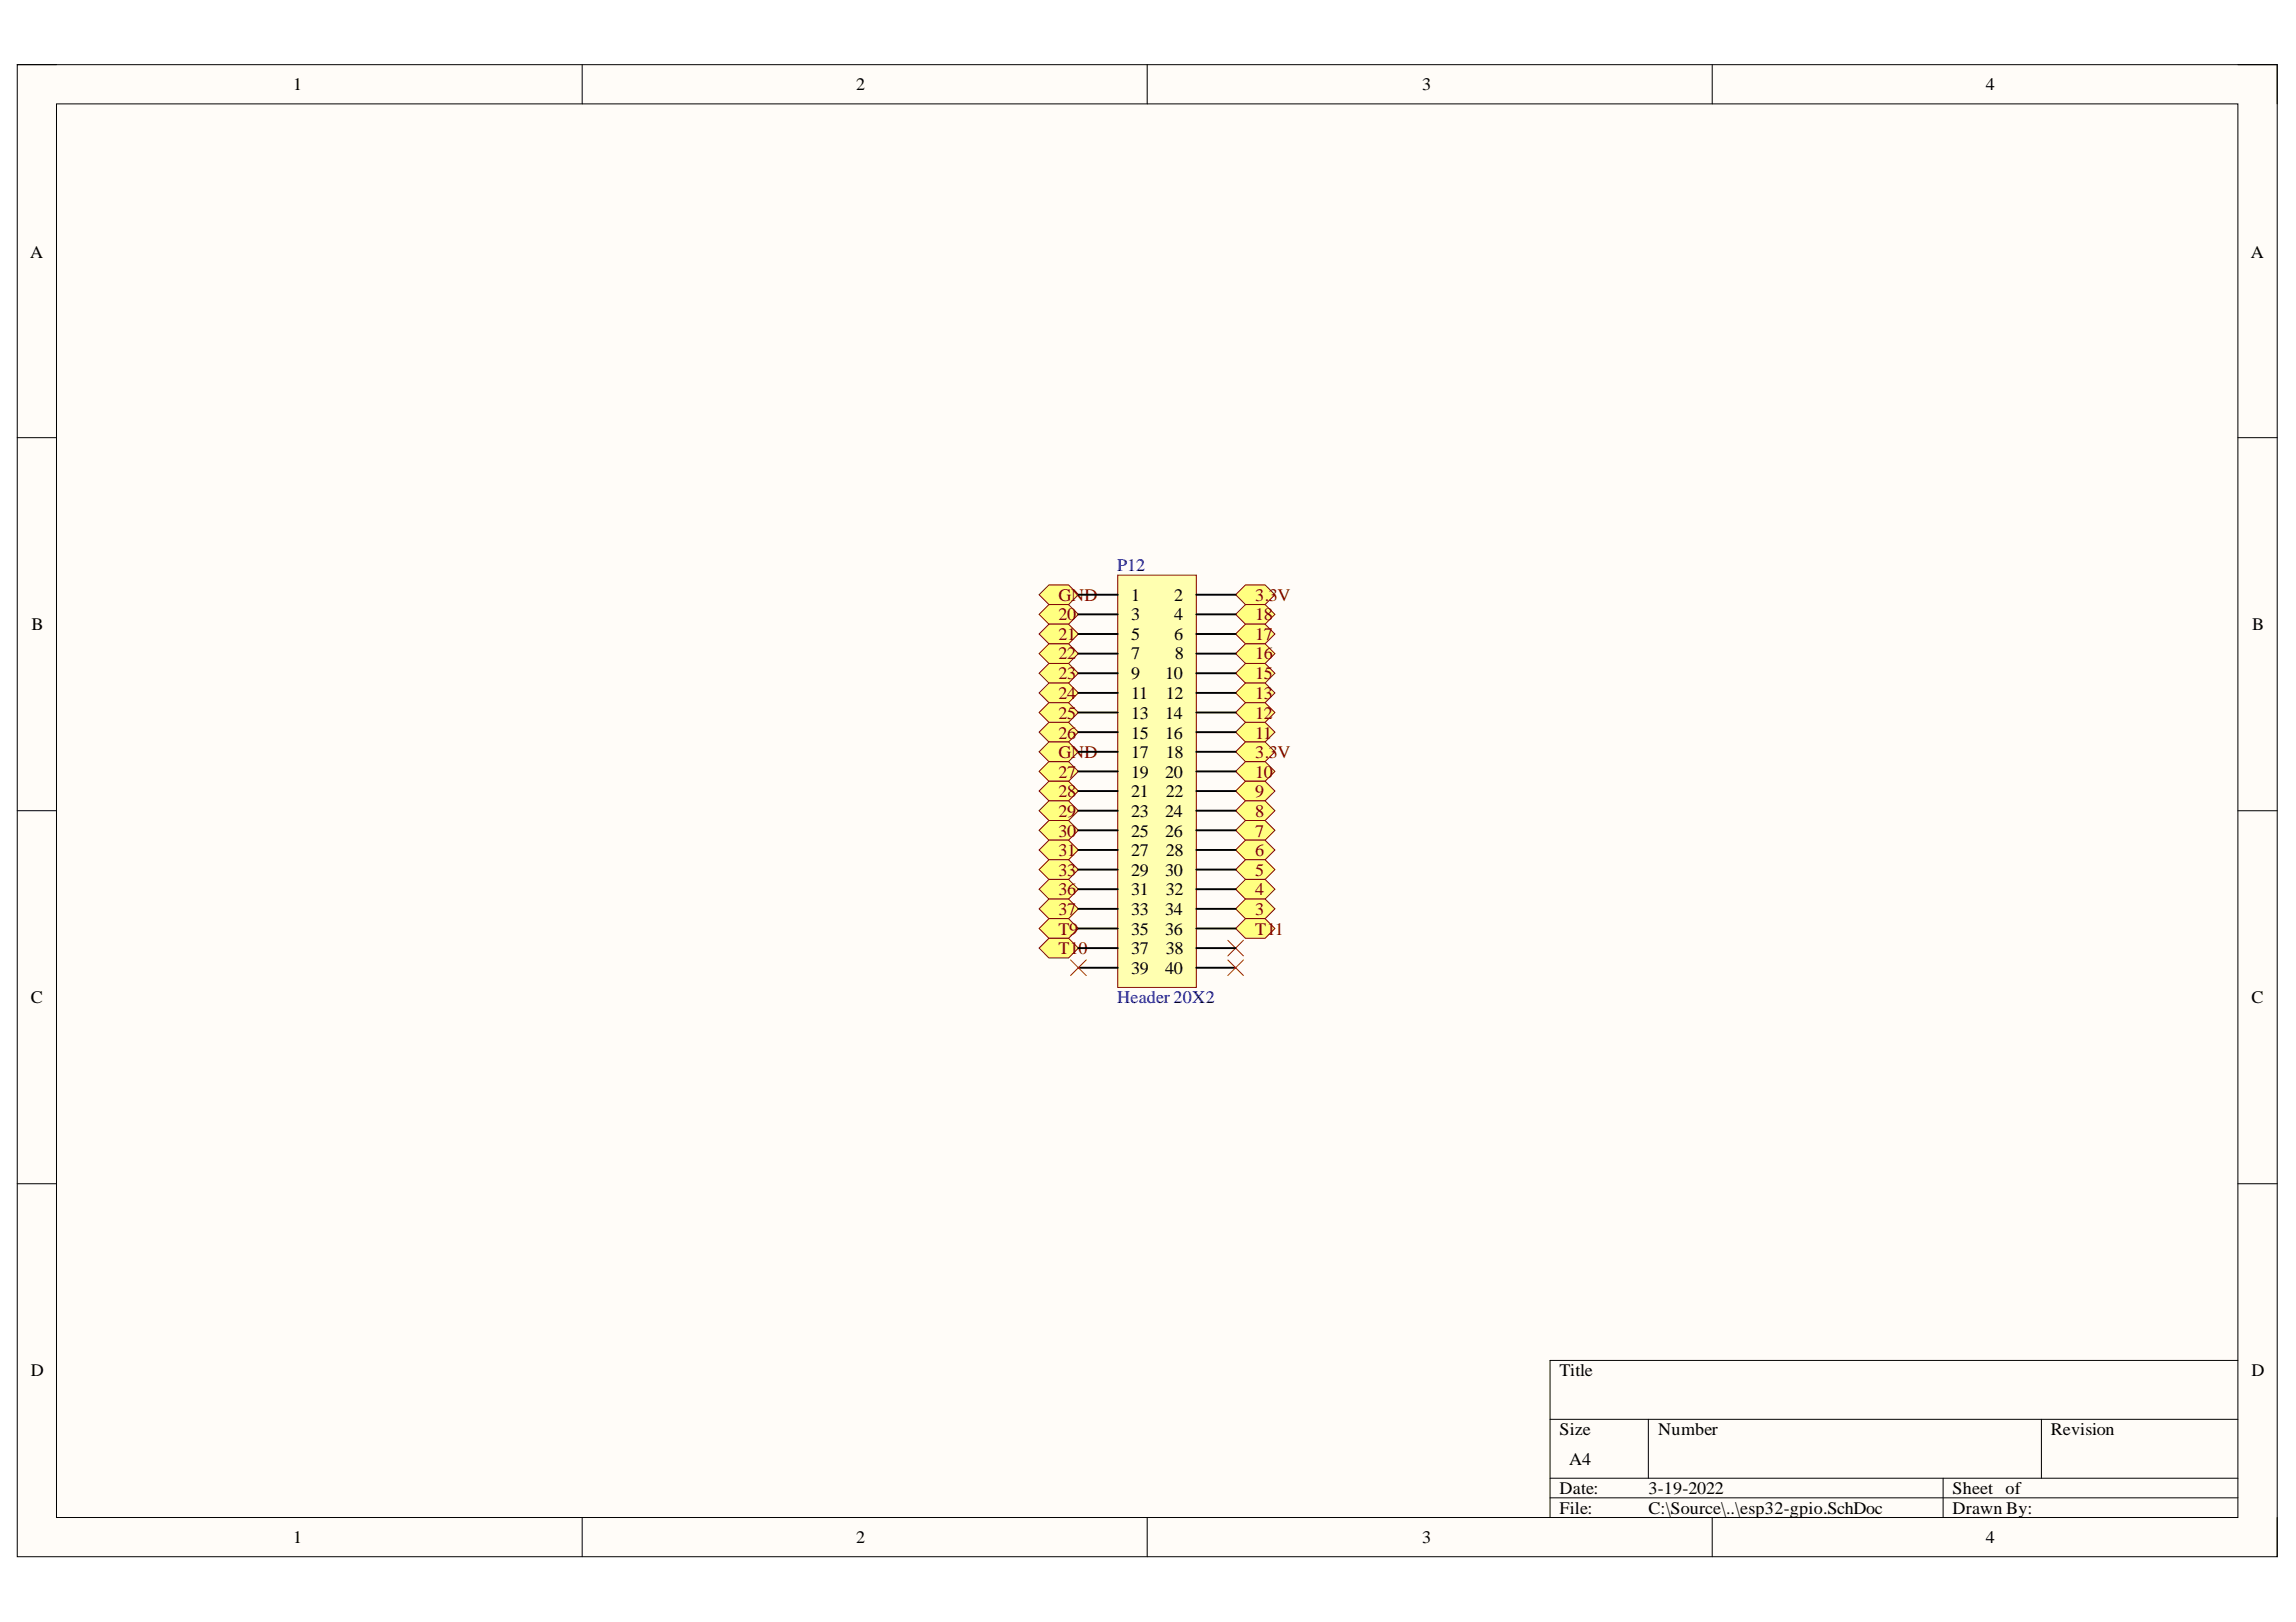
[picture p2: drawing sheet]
<svg xmlns="http://www.w3.org/2000/svg" width="297mm" height="210mm" viewBox="0 0 297 210" stroke-linecap="round" stroke-linejoin="round" font-family="sans-serif">
<defs><g id="words">
<g font-size="2.3">
<text x="37.9" y="11.7">1</text>
<text x="110.8" y="11.7">2</text>
<text x="184" y="11.7">3</text>
<text x="256.9" y="11.7">4</text>
<text x="3.9" y="33.3">A</text>
<text x="291.2" y="33.3">A</text>
<text x="146.3" y="77.7">1</text>
<text x="151.9" y="77.7">2</text>
<text x="4.1" y="81.5">B</text>
<text x="146.3" y="80.3">3</text>
<text x="146.3" y="82.8">5</text>
<text x="151.9" y="80.3">4</text>
<text x="151.9" y="82.8">6</text>
<text x="291.4" y="81.5">B</text>
<text x="146.3" y="85.3">7</text>
<text x="146.3" y="87.9">9</text>
<text x="150.7" y="87.9">10</text>
<text x="152" y="85.3">8</text>
<text x="146.3" y="90.5">11</text>
<text x="146.3" y="93">13</text>
<text x="146.3" y="95.6">15</text>
<text x="150.7" y="93">14</text>
<text x="150.7" y="95.6">16</text>
<text x="150.8" y="90.5">12</text>
<text x="146.3" y="98.1">17</text>
<text x="146.3" y="100.6">19</text>
<text x="150.7" y="100.6">20</text>
<text x="150.8" y="98.1">18</text>
<text x="146.3" y="103.2">21</text>
<text x="146.3" y="105.7">23</text>
<text x="150.7" y="105.7">24</text>
<text x="150.8" y="103.2">22</text>
<text x="146.3" y="108.3">25</text>
<text x="146.3" y="110.8">27</text>
<text x="146.3" y="113.3">29</text>
<text x="150.7" y="108.3">26</text>
<text x="150.7" y="113.3">30</text>
<text x="150.8" y="110.8">28</text>
<text x="146.3" y="115.9">31</text>
<text x="146.3" y="118.4">33</text>
<text x="150.7" y="118.4">34</text>
<text x="150.8" y="115.9">32</text>
<text x="146.3" y="120.9">35</text>
<text x="146.3" y="123.5">37</text>
<text x="150.7" y="120.9">36</text>
<text x="150.8" y="123.5">38</text>
<text x="4" y="129.8">C</text>
<text x="146.3" y="126">39</text>
<text x="150.7" y="126">40</text>
<text x="291.3" y="129.8">C</text>
<text x="4" y="178.1">D</text>
<text x="201.8" y="178.1">Title</text>
<text x="291.3" y="178.1">D</text>
<text x="201.8" y="185.7">Size</text>
<text x="214.5" y="185.7">Number</text>
<text x="265.3" y="185.7">Revision</text>
<text x="203" y="189.5">A4</text>
<text x="201.8" y="193.3">Date:</text>
<text x="201.8" y="195.9">File:</text>
<text x="213.3" y="193.3">3-19-2022</text>
<text x="213.3" y="195.9">C:\Source\..\esp32-gpio.SchDoc</text>
<text x="252.6" y="193.3">Sheet of</text>
<text x="252.6" y="195.9">Drawn By:</text>
<text x="37.9" y="199.7">1</text>
<text x="110.8" y="199.7">2</text>
<text x="184" y="199.7">3</text>
<text x="256.9" y="199.7">4</text>
</g>
<g font-size="2.3" fill="#800000">
<text x="136.9" y="77.7">GND</text>
<text x="162.4" y="77.7">3.3V</text>
<text x="136.9" y="80.3">20</text>
<text x="136.9" y="82.8">21</text>
<text x="162.4" y="80.3">18</text>
<text x="162.4" y="82.8">17</text>
<text x="136.9" y="85.3">22</text>
<text x="136.9" y="87.9">23</text>
<text x="162.4" y="85.3">16</text>
<text x="162.4" y="87.9">15</text>
<text x="136.9" y="90.5">24</text>
<text x="136.9" y="93">25</text>
<text x="136.9" y="95.6">26</text>
<text x="162.4" y="90.5">13</text>
<text x="162.4" y="93">12</text>
<text x="162.4" y="95.6">11</text>
<text x="136.9" y="100.6">27</text>
<text x="136.9" y="98.1">GND</text>
<text x="162.4" y="100.6">10</text>
<text x="162.4" y="98.1">3.3V</text>
<text x="136.9" y="103.2">28</text>
<text x="136.9" y="105.7">29</text>
<text x="162.4" y="103.2">9</text>
<text x="162.4" y="105.7">8</text>
<text x="136.9" y="108.3">30</text>
<text x="136.9" y="110.8">31</text>
<text x="136.9" y="113.3">33</text>
<text x="162.4" y="108.3">7</text>
<text x="162.4" y="110.8">6</text>
<text x="162.4" y="113.3">5</text>
<text x="136.9" y="115.9">36</text>
<text x="136.9" y="118.4">37</text>
<text x="162.4" y="115.9">4</text>
<text x="162.4" y="118.4">3</text>
<text x="136.9" y="120.9">T9</text>
<text x="136.9" y="123.5">T10</text>
<text x="162.4" y="120.9">T11</text>
</g>
<g font-size="2.3" fill="#000080">
<text x="144.5" y="73.9">P12</text>
<text x="144.5" y="129.8">Header 20X2</text>
</g>
</g></defs>
<path d="M2.2 8.4h292.4v193.1h-292.4z" fill-rule="evenodd" fill="#fffcf8"/>
<path d="M2.2 8.4h292.4v193.1h-292.4z" fill="none" stroke="#000" stroke-width=".13"/>
<path d="M7.3 13.4h282.2v183h-282.2z" fill-rule="evenodd" fill="#fffcf8"/>
<g fill="none" stroke="#000" stroke-width=".13">
<path d="M2.2 8.4h5.1M7.3 13.4h282.2v183h-282.2zM75.3 8.4v5M148.4 8.4v5M221.5 8.4v5M289.5 8.4h5.1v5M2.2 56.6h5.1M289.5 56.6h5.1M2.2 104.9h5.1M289.5 104.9h5.1M2.2 153.2h5.1M289.5 153.2h5.1"/>
<path d="M289.5 176.1h-89v20.3M75.3 196.4v5.1M148.4 196.4v5.1M200.5 183.7h89M200.5 191.3h89M200.5 193.8h89M213.3 183.7v7.6M221.5 196.4v5.1M251.4 191.3v5.1M264.1 183.7v7.6M294.6 196.4v5.1"/>
</g>
<path d="M159.9 79.5l1.2-1.3h2.6l1.2 1.3-1.2 1.3h-2.6z" fill-rule="evenodd" fill="#ffff80"/>
<path d="M159.9 79.5l1.2-1.3h2.6l1.2 1.3-1.2 1.3h-2.6z" fill="none" stroke="#800000" stroke-width=".13"/>
<path d="M161.1 80.8h2.6l1.2 1.2-1.2 1.3h-2.6l-1.2-1.3z" fill-rule="evenodd" fill="#ffff80"/>
<path d="M161.1 80.8h2.6l1.2 1.2-1.2 1.3h-2.6l-1.2-1.3z" fill="none" stroke="#800000" stroke-width=".13"/>
<path d="M159.9 84.6l1.2-1.3h2.6l1.2 1.3-1.2 1.3h-2.6z" fill-rule="evenodd" fill="#ffff80"/>
<path d="M159.9 84.6l1.2-1.3h2.6l1.2 1.3-1.2 1.3h-2.6z" fill="none" stroke="#800000" stroke-width=".13"/>
<path d="M159.9 87.1l1.2-1.2h2.6l1.2 1.2-1.2 1.3h-2.6z" fill-rule="evenodd" fill="#ffff80"/>
<path d="M159.9 87.1l1.2-1.2h2.6l1.2 1.2-1.2 1.3h-2.6z" fill="none" stroke="#800000" stroke-width=".13"/>
<path d="M161.1 88.4h2.6l1.2 1.3-1.2 1.2h-2.6l-1.2-1.2z" fill-rule="evenodd" fill="#ffff80"/>
<path d="M161.1 88.4h2.6l1.2 1.3-1.2 1.2h-2.6l-1.2-1.2z" fill="none" stroke="#800000" stroke-width=".13"/>
<path d="M159.9 92.2l1.2-1.3h2.6l1.2 1.3-1.2 1.3h-2.6z" fill-rule="evenodd" fill="#ffff80"/>
<path d="M159.9 92.2l1.2-1.3h2.6l1.2 1.3-1.2 1.3h-2.6z" fill="none" stroke="#800000" stroke-width=".13"/>
<path d="M159.9 94.7l1.2-1.2h2.6l1.2 1.2-1.2 1.3h-2.6z" fill-rule="evenodd" fill="#ffff80"/>
<path d="M159.9 94.7l1.2-1.2h2.6l1.2 1.2-1.2 1.3h-2.6z" fill="none" stroke="#800000" stroke-width=".13"/>
<path d="M159.9 99.8l1.2-1.2h2.6l1.2 1.2-1.2 1.3h-2.6z" fill-rule="evenodd" fill="#ffff80"/>
<path d="M159.9 99.8l1.2-1.2h2.6l1.2 1.2-1.2 1.3h-2.6z" fill="none" stroke="#800000" stroke-width=".13"/>
<path d="M159.9 102.4l1.2-1.3h2.6l1.2 1.3-1.2 1.2h-2.6z" fill-rule="evenodd" fill="#ffff80"/>
<path d="M159.9 102.4l1.2-1.3h2.6l1.2 1.3-1.2 1.2h-2.6z" fill="none" stroke="#800000" stroke-width=".13"/>
<path d="M161.1 103.6h2.6l1.2 1.3-1.2 1.3h-2.6l-1.2-1.3z" fill-rule="evenodd" fill="#ffff80"/>
<path d="M161.1 103.6h2.6l1.2 1.3-1.2 1.3h-2.6l-1.2-1.3z" fill="none" stroke="#800000" stroke-width=".13"/>
<path d="M159.9 107.5l1.2-1.3h2.6l1.2 1.3-1.2 1.2h-2.6z" fill-rule="evenodd" fill="#ffff80"/>
<path d="M159.9 107.5l1.2-1.3h2.6l1.2 1.3-1.2 1.2h-2.6z" fill="none" stroke="#800000" stroke-width=".13"/>
<path d="M159.9 110l1.2-1.3h2.6l1.2 1.3-1.2 1.3h-2.6z" fill-rule="evenodd" fill="#ffff80"/>
<path d="M159.9 110l1.2-1.3h2.6l1.2 1.3-1.2 1.3h-2.6z" fill="none" stroke="#800000" stroke-width=".13"/>
<path d="M161.1 111.3h2.6l1.2 1.2-1.2 1.3h-2.6l-1.2-1.3z" fill-rule="evenodd" fill="#ffff80"/>
<path d="M161.1 111.3h2.6l1.2 1.2-1.2 1.3h-2.6l-1.2-1.3z" fill="none" stroke="#800000" stroke-width=".13"/>
<path d="M159.9 115.1l1.2-1.3h2.6l1.2 1.3-1.2 1.2h-2.6z" fill-rule="evenodd" fill="#ffff80"/>
<path d="M159.9 115.1l1.2-1.3h2.6l1.2 1.3-1.2 1.2h-2.6z" fill="none" stroke="#800000" stroke-width=".13"/>
<path d="M159.9 117.6l1.2-1.3h2.6l1.2 1.3-1.2 1.3h-2.6z" fill-rule="evenodd" fill="#ffff80"/>
<path d="M159.9 117.6l1.2-1.3h2.6l1.2 1.3-1.2 1.3h-2.6z" fill="none" stroke="#800000" stroke-width=".13"/>
<path d="M161.1 96h2.6l1.2 1.3-1.2 1.3h-2.6l-1.2-1.3z" fill-rule="evenodd" fill="#ffff80"/>
<path d="M161.1 96h2.6l1.2 1.3-1.2 1.3h-2.6l-1.2-1.3z" fill="none" stroke="#800000" stroke-width=".13"/>
<path d="M134.4 79.5l1.3-1.3h2.5l1.3 1.3-1.3 1.3h-2.5z" fill-rule="evenodd" fill="#ffff80"/>
<path d="M134.4 79.5l1.3-1.3h2.5l1.3 1.3-1.3 1.3h-2.5z" fill="none" stroke="#800000" stroke-width=".13"/>
<path d="M135.7 80.8h2.5l1.3 1.2-1.3 1.3h-2.5l-1.3-1.3z" fill-rule="evenodd" fill="#ffff80"/>
<path d="M135.7 80.8h2.5l1.3 1.2-1.3 1.3h-2.5l-1.3-1.3z" fill="none" stroke="#800000" stroke-width=".13"/>
<path d="M134.4 84.6l1.3-1.3h2.5l1.3 1.3-1.3 1.3h-2.5z" fill-rule="evenodd" fill="#ffff80"/>
<path d="M134.4 84.6l1.3-1.3h2.5l1.3 1.3-1.3 1.3h-2.5z" fill="none" stroke="#800000" stroke-width=".13"/>
<path d="M134.4 87.1l1.3-1.2h2.5l1.3 1.2-1.3 1.3h-2.5z" fill-rule="evenodd" fill="#ffff80"/>
<path d="M134.4 87.1l1.3-1.2h2.5l1.3 1.2-1.3 1.3h-2.5z" fill="none" stroke="#800000" stroke-width=".13"/>
<path d="M135.7 88.4h2.5l1.3 1.3-1.3 1.2h-2.5l-1.3-1.2z" fill-rule="evenodd" fill="#ffff80"/>
<path d="M135.7 88.4h2.5l1.3 1.3-1.3 1.2h-2.5l-1.3-1.2z" fill="none" stroke="#800000" stroke-width=".13"/>
<path d="M134.4 92.2l1.3-1.3h2.5l1.3 1.3-1.3 1.3h-2.5z" fill-rule="evenodd" fill="#ffff80"/>
<path d="M134.4 92.2l1.3-1.3h2.5l1.3 1.3-1.3 1.3h-2.5z" fill="none" stroke="#800000" stroke-width=".13"/>
<path d="M134.4 94.7l1.3-1.2h2.5l1.3 1.2-1.3 1.3h-2.5z" fill-rule="evenodd" fill="#ffff80"/>
<path d="M134.4 94.7l1.3-1.2h2.5l1.3 1.2-1.3 1.3h-2.5z" fill="none" stroke="#800000" stroke-width=".13"/>
<path d="M134.4 99.8l1.3-1.2h2.5l1.3 1.2-1.3 1.3h-2.5z" fill-rule="evenodd" fill="#ffff80"/>
<path d="M134.4 99.8l1.3-1.2h2.5l1.3 1.2-1.3 1.3h-2.5z" fill="none" stroke="#800000" stroke-width=".13"/>
<path d="M134.4 102.4l1.3-1.3h2.5l1.3 1.3-1.3 1.2h-2.5z" fill-rule="evenodd" fill="#ffff80"/>
<path d="M134.4 102.4l1.3-1.3h2.5l1.3 1.3-1.3 1.2h-2.5z" fill="none" stroke="#800000" stroke-width=".13"/>
<path d="M135.7 103.6h2.5l1.3 1.3-1.3 1.3h-2.5l-1.3-1.3z" fill-rule="evenodd" fill="#ffff80"/>
<path d="M135.7 103.6h2.5l1.3 1.3-1.3 1.3h-2.5l-1.3-1.3z" fill="none" stroke="#800000" stroke-width=".13"/>
<path d="M134.4 107.5l1.3-1.3h2.5l1.3 1.3-1.3 1.2h-2.5z" fill-rule="evenodd" fill="#ffff80"/>
<path d="M134.4 107.5l1.3-1.3h2.5l1.3 1.3-1.3 1.2h-2.5z" fill="none" stroke="#800000" stroke-width=".13"/>
<path d="M134.4 110l1.3-1.3h2.5l1.3 1.3-1.3 1.3h-2.5z" fill-rule="evenodd" fill="#ffff80"/>
<path d="M134.4 110l1.3-1.3h2.5l1.3 1.3-1.3 1.3h-2.5z" fill="none" stroke="#800000" stroke-width=".13"/>
<path d="M135.7 111.3h2.5l1.3 1.2-1.3 1.3h-2.5l-1.3-1.3z" fill-rule="evenodd" fill="#ffff80"/>
<path d="M135.7 111.3h2.5l1.3 1.2-1.3 1.3h-2.5l-1.3-1.3z" fill="none" stroke="#800000" stroke-width=".13"/>
<path d="M134.4 115.1l1.3-1.3h2.5l1.3 1.3-1.3 1.2h-2.5z" fill-rule="evenodd" fill="#ffff80"/>
<path d="M134.4 115.1l1.3-1.3h2.5l1.3 1.3-1.3 1.2h-2.5z" fill="none" stroke="#800000" stroke-width=".13"/>
<path d="M134.4 117.6l1.3-1.3h2.5l1.3 1.3-1.3 1.3h-2.5z" fill-rule="evenodd" fill="#ffff80"/>
<path d="M134.4 117.6l1.3-1.3h2.5l1.3 1.3-1.3 1.3h-2.5z" fill="none" stroke="#800000" stroke-width=".13"/>
<path d="M134.4 77l1.3-1.3h2.5l1.3 1.3-1.3 1.2h-2.5z" fill-rule="evenodd" fill="#ffff80"/>
<path d="M134.4 77l1.3-1.3h2.5l1.3 1.3-1.3 1.2h-2.5z" fill="none" stroke="#800000" stroke-width=".13"/>
<path d="M135.7 96h2.5l1.3 1.3-1.3 1.3h-2.5l-1.3-1.3z" fill-rule="evenodd" fill="#ffff80"/>
<path d="M135.7 96h2.5l1.3 1.3-1.3 1.3h-2.5l-1.3-1.3z" fill="none" stroke="#800000" stroke-width=".13"/>
<path d="M159.9 77l1.2-1.3h2.6l1.2 1.3-1.2 1.2h-2.6z" fill-rule="evenodd" fill="#ffff80"/>
<path d="M159.9 77l1.2-1.3h2.6l1.2 1.3-1.2 1.2h-2.6z" fill="none" stroke="#800000" stroke-width=".13"/>
<path d="M135.7 118.9h2.5l1.3 1.3-1.3 1.2h-2.5l-1.3-1.2z" fill-rule="evenodd" fill="#ffff80"/>
<path d="M135.7 118.9h2.5l1.3 1.3-1.3 1.2h-2.5l-1.3-1.2z" fill="none" stroke="#800000" stroke-width=".13"/>
<path d="M134.4 122.7l1.3-1.3h2.5l1.3 1.3-1.3 1.3h-2.5z" fill-rule="evenodd" fill="#ffff80"/>
<path d="M134.4 122.7l1.3-1.3h2.5l1.3 1.3-1.3 1.3h-2.5z" fill="none" stroke="#800000" stroke-width=".13"/>
<path d="M161.1 118.9h2.6l1.2 1.3-1.2 1.2h-2.6l-1.2-1.2z" fill-rule="evenodd" fill="#ffff80"/>
<path d="M161.1 118.9h2.6l1.2 1.3-1.2 1.2h-2.6l-1.2-1.2z" fill="none" stroke="#800000" stroke-width=".13"/>
<path d="M158.8 121.7l2.1 2M160.9 121.7l-2.1 2" fill="none" stroke="#f00" stroke-width=".13"/>
<path d="M144.6 74.4h10.2v53.4h-10.2z" fill-rule="evenodd" fill="#ffffb0"/>
<path d="M144.6 74.4h10.2v53.4h-10.2z" fill="none" stroke="#800000" stroke-width=".13"/>
<g fill="none" stroke="#000" stroke-width=".25">
<path d="M139.5 77h5.1M139.5 79.5h5.1M154.8 77h5.1M154.8 79.5h5.1M139.5 82h5.1M139.5 84.6h5.1M139.5 87.1h5.1M139.5 89.7h5.1M139.5 92.2h5.1M139.5 94.7h5.1M139.5 97.3h5.1M139.5 99.8h5.1"/>
<path d="M154.8 82h5.1M154.8 84.6h5.1M154.8 87.1h5.1M154.8 89.7h5.1M154.8 92.2h5.1M154.8 94.7h5.1M154.8 97.3h5.1M154.8 99.8h5.1M139.5 102.4h5.1M139.5 104.9h5.1M139.5 107.5h5.1M139.5 110h5.1"/>
<path d="M139.5 112.5h5.1M139.5 115.1h5.1M139.5 117.6h5.1M154.8 102.4h5.1M154.8 104.9h5.1M154.8 107.5h5.1M154.8 110h5.1M154.8 112.5h5.1M154.8 115.1h5.1M154.8 117.6h5.1M139.5 120.2h5.1M139.5 122.7h5.1"/>
<path d="M139.5 125.2h5.1M154.8 120.2h5.1M154.8 122.7h5.1M154.8 125.2h5.1"/>
</g>
<path d="M138.5 124.2l2 2.1M140.5 124.2l-2 2.1M158.8 124.2l2.1 2.1M160.9 124.2l-2.1 2.1" fill="none" stroke="#f00" stroke-width=".13"/>
<use href="#words"/>
</svg>
